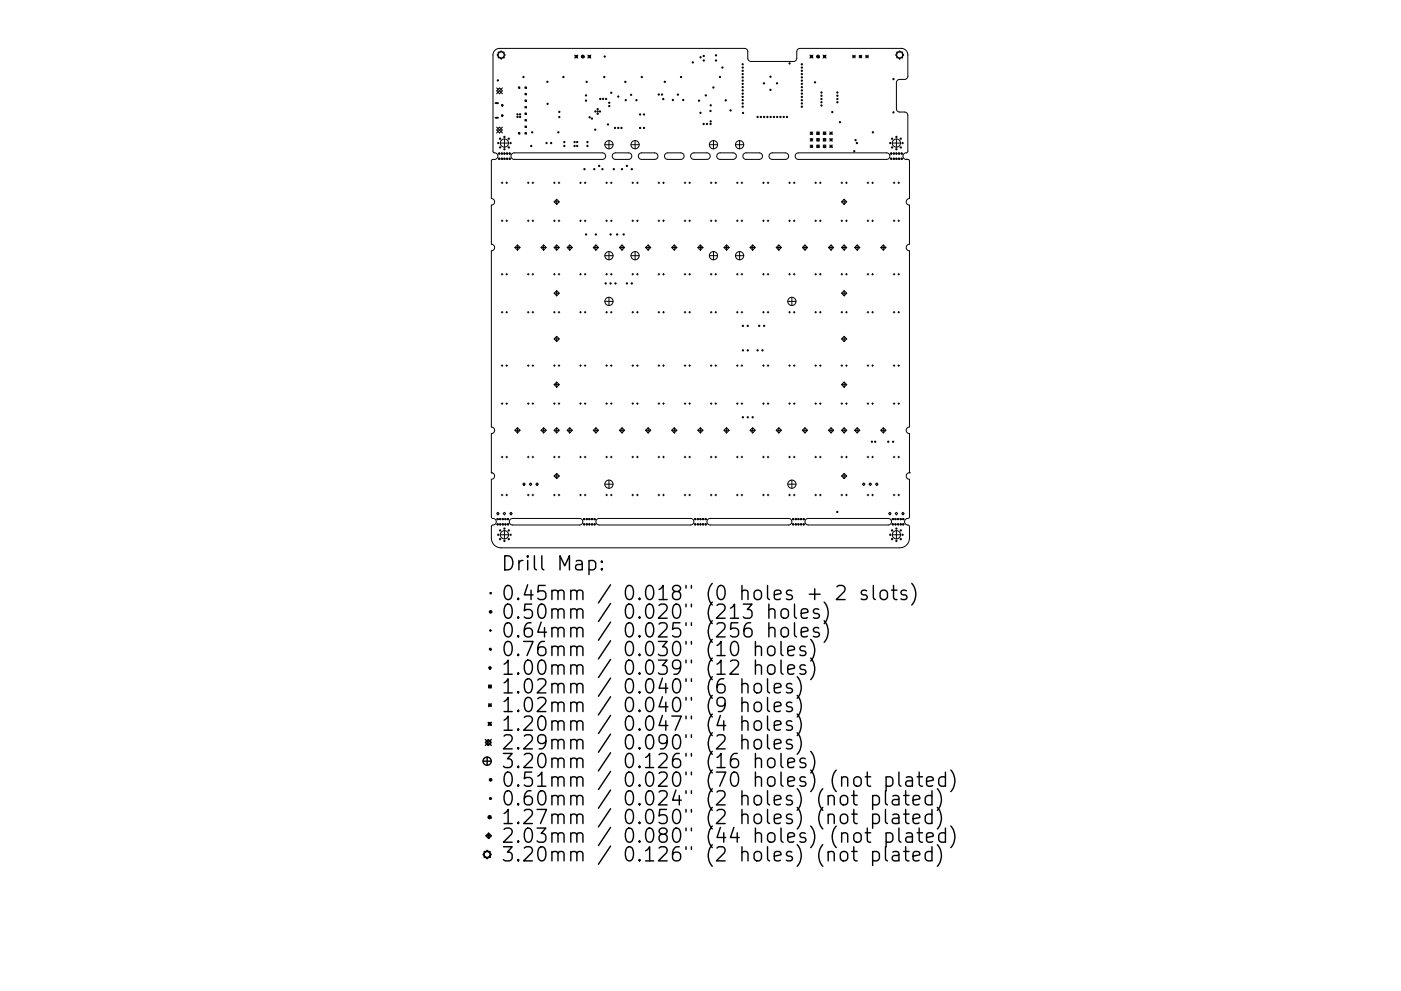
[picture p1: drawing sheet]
<svg xmlns="http://www.w3.org/2000/svg" width="297mm" height="210mm" viewBox="0 0 297 210" stroke-linecap="round" stroke-linejoin="round" font-family="sans-serif">
<defs><g id="words">
<g font-size="4.2">
<text x="106.2" y="121.1">Drill Map:</text>
<text x="106.2" y="127.4">0.45mm / 0.018&quot; (0 holes + 2 slots)</text>
<text x="106.2" y="131.3">0.50mm / 0.020&quot; (213 holes)</text>
<text x="106.2" y="135.3">0.64mm / 0.025&quot; (256 holes)</text>
<text x="106.2" y="139.2">0.76mm / 0.030&quot; (10 holes)</text>
<text x="106.2" y="143.2">1.00mm / 0.039&quot; (12 holes)</text>
<text x="106.2" y="147.2">1.02mm / 0.040&quot; (6 holes)</text>
<text x="106.2" y="151.1">1.02mm / 0.040&quot; (9 holes)</text>
<text x="106.2" y="155.1">1.20mm / 0.047&quot; (4 holes)</text>
<text x="106.2" y="159">2.29mm / 0.090&quot; (2 holes)</text>
<text x="106.2" y="163">3.20mm / 0.126&quot; (16 holes)</text>
<text x="106.2" y="167">0.51mm / 0.020&quot; (70 holes) (not plated)</text>
<text x="106.2" y="170.9">0.60mm / 0.024&quot; (2 holes) (not plated)</text>
<text x="106.2" y="174.9">1.27mm / 0.050&quot; (2 holes) (not plated)</text>
<text x="106.2" y="178.8">2.03mm / 0.080&quot; (44 holes) (not plated)</text>
<text x="106.2" y="182.8">3.20mm / 0.126&quot; (2 holes) (not plated)</text>
</g>
</g></defs>
<g fill="none" stroke="#000" stroke-width=".21">
<path d="M105.3 18.6l1.2 1.3M105.4 11.7l.9-.9 .8 .9-.8 .8zM105.6 11h1.3v1.3h-1.3zM105.9 18.6l.6 .7-.6 .6-.6-.6zM106.5 18.6l-1.2 1.3M109.9 18.4h.3v.3h-.3zM111.3 18.4h.3v.3h-.3zM111.3 19.8h.3v.3h-.3zM121.9 11.7l.6 .6M122 11.8h.4v.4h-.4zM122.5 11.7l-.6 .6M123.2 12h.7"/>
<path d="M123.3 11.8h.5v.4h-.5zM123.6 11.7v.6M124.6 11.7l.7 .6M124.7 11.8h.5v.4h-.5zM125.3 11.7l-.7 .6M171.7 11.7l.7 .6M171.8 11.8h.5v.4h-.5zM172.4 11.7l-.7 .6M173.1 12h.7M173.2 11.8h.5v.4h-.5zM173.4 11.7v.6M174.5 11.7l.6 .6"/>
<path d="M174.6 11.8h.4v.4h-.4zM175.1 11.7l-.6 .6M180.8 11.7l.5 .6M180.8 12h.5M181.1 11.7v.6M181.3 11.7l-.5 .6M182.2 12h.5M182.2 11.7l.5 .6M182.4 11.7v.6M182.7 11.7l-.5 .6M183.5 12h.6M183.5 11.7l.6 .6"/>
<path d="M183.8 11.7v.6M184.1 11.7l-.6 .6M189.9 11.7l.8-.9 .9 .9-.9 .8zM190.1 11h1.3v1.3h-1.3zM191.1 10.3a1.38 1.38 0 0 1 1.4 1.4v4.5a.69 .69 0 0 1-.7 .6h-1.1a.69 .69 0 0 0-.6 .7v5.6a.69 .69 0 0 0 .6 .7h1.1a.69 .69 0 0 1 .7 .7v7.6l-.4 .3a.69 .69 0 0 0-.7 .7 .69 .69 0 0 0 .7 .7M191.1 10.3h-21.5a.69 .69 0 0 0-.7 .7v1.3a.69 .69 0 0 1-.7 .7h-9a.69 .69 0 0 1-.7-.7v-1.3a.69 .69 0 0 0-.6-.7h-52a1.38 1.38 0 0 0-1.4 1.4v20.4l.4 .3a.69 .69 0 0 1 .7 .7 .69 .69 0 0 1-.7 .7h-.5l-.2 .3v8a.69 .69 0 0 1 .7 .7 .69 .69 0 0 1-.7 .7v8.3a.69 .69 0 0 1 .7 .7 .69 .69 0 0 1-.7 .7v37.4a.69 .69 0 0 1 .7 .7 .69 .69 0 0 1-.7 .7v8.3M191.1 10.3h.1M105 25h.6zM105 21.9h.6zM105.2 21.8l.2 .2M105.2 24.9l.2 .2M105.3 27.6l.6-.6 .6 .6-.6 .6z"/>
<path d="M105.3 27l1.2 1.2M105.4 21.8l-.2 .2M105.4 24.9l-.2 .2M105.7 32.5h.2v.2h-.2zM105.7 33.6h.2v.2h-.2zM106.1 30.4h1.7M106.3 38.8h.3M106.3 32.5h.2v.2h-.2zM106.3 33.6h.2v.2h-.2zM106.3 22.3l.2-.1 .1 .1-.1 .2zM106.5 38.6v.4M106.5 24.4l.1 .1-.1 .2-.2-.2z"/>
<path d="M106.5 27l-1.2 1.2M106.8 32.5h.2v.2h-.2zM106.8 33.6h.2v.2h-.2zM106.9 29.5v1.7M107.3 38.8h.3M107.4 32.5h.2v.2h-.2zM107.4 33.6h.2v.2h-.2zM107.4 38.6v.4M108 32.5h.2v.2h-.2zM108 33.6h.2v.2h-.2zM108.5 32.6l.5-.2h18.7a.69 .69 0 0 1 .7 .7 .69 .69 0 0 1-.7 .7h-18.7a.69 .69 0 0 1-.6-.4 .69 .69 0 0 1 .1-.8zM109.9 28.1h.3v.3h-.3z"/>
<path d="M111.3 21.2h.3v.3h-.3zM111.3 22.6h.3v.3h-.3zM111.3 24h.3v.3h-.3zM111.3 25.4h.3v.3h-.3zM111.3 26.7h.3v.3h-.3zM111.3 28.1h.3v.3h-.3zM111.8 38.8h.4M112 38.6v.4M112.8 38.8h.4M113 38.6v.4M117.4 38.8h.3M117.5 38.6v.4"/>
<path d="M118.3 38.8h.4M118.5 38.6v.4M122.9 38.8h.4M123.1 38.6v.4M123.9 38.8h.3M124.1 38.6v.4M128.2 30.7h1.8M128.4 38.8h.4M128.6 38.6v.4M129.1 29.8v1.8M129.4 38.8h.4M129.6 38.6v.4"/>
<path d="M130 32.6l.4-.2h2.9a.69 .69 0 0 1 .7 .7 .69 .69 0 0 1-.7 .7h-2.8a.69 .69 0 0 1-.6-.4 .69 .69 0 0 1 .1-.8zM133.8 30.7h1.7M134 38.8h.3M134.2 38.6v.4M134.6 29.8v1.8M135 38.8h.3M135.1 38.6v.4M135.5 32.6l.5-.2h2.8a.69 .69 0 0 1 .7 .7 .69 .69 0 0 1-.7 .7h-2.8a.69 .69 0 0 1-.6-.4 .69 .69 0 0 1 .1-.8zM139.5 38.8h.4M139.7 38.6v.4M140.5 38.8h.4M140.7 38.6v.4"/>
<path d="M141.1 32.6l.4-.2h2.8a.69 .69 0 0 1 .7 .7 .69 .69 0 0 1-.7 .7h-2.7a.69 .69 0 0 1-.7-.4 .69 .69 0 0 1 .2-.8zM145.1 38.8h.3M145.2 38.6v.4M146 38.8h.4M146.2 38.6v.4M146.6 32.6l.5-.2h2.8a.69 .69 0 0 1 .7 .7 .69 .69 0 0 1-.7 .7h-2.8a.69 .69 0 0 1-.6-.4 .69 .69 0 0 1 .1-.8zM150.4 30.7h1.7M150.6 38.8h.4M150.8 38.6v.4M151.3 29.8v1.8M151.6 38.8h.3M151.8 38.6v.4"/>
<path d="M152.2 32.6l.4-.2h2.8a.69 .69 0 0 1 .7 .7 .69 .69 0 0 1-.7 .7h-2.7a.69 .69 0 0 1-.7-.4 .69 .69 0 0 1 .2-.8zM155.9 30.7h1.8M156.1 38.8h.4M156.3 38.6v.4M156.8 29.8v1.8M157.1 38.8h.4M157.3 38.6v.4M157.7 32.6l.4-.2h2.9a.69 .69 0 0 1 .7 .7 .69 .69 0 0 1-.7 .7h-2.8a.69 .69 0 0 1-.6-.4 .69 .69 0 0 1 .1-.8zM161.7 38.8h.3M161.9 38.6v.4M162.7 38.8h.3M162.8 38.6v.4"/>
<path d="M163.2 32.6l.5-.2h2.8a.69 .69 0 0 1 .7 .7 .69 .69 0 0 1-.7 .7h-2.8a.69 .69 0 0 1-.6-.4 .69 .69 0 0 1 .1-.8zM167.2 38.8h.4M167.4 38.6v.4M168.2 38.8h.4M168.4 38.6v.4M168.8 32.6l.5-.2h18.7a.69 .69 0 0 1 .7 .7 .69 .69 0 0 1-.7 .7h-18.7a.69 .69 0 0 1-.7-.4 .69 .69 0 0 1 .2-.8zM171.8 28l.5 .6M171.8 29.4l.5 .5M171.8 28.3h.5M171.8 30.8l.5 .5M171.8 31h.5M171.8 29.7h.5"/>
<path d="M172 28v.6M172 29.4v.5M172 30.8v.5M172.3 29.4l-.5 .5M172.3 30.8l-.5 .5M172.3 28l-.5 .6M172.8 38.8h.3M172.9 38.6v.4M173.2 28l.5 .6M173.2 29.4l.5 .5M173.2 30.8l.5 .5M173.7 28l-.5 .6"/>
<path d="M173.7 29.4l-.5 .5M173.7 30.8l-.5 .5M173.8 38.8h.3M173.9 38.6v.4M174.5 29.4l.6 .5M174.5 30.8l.6 .5M174.5 28l.6 .6M175.1 28l-.6 .6M175.1 29.4l-.6 .5M175.1 30.8l-.6 .5M175.9 30.8l.6 .5M175.9 29.4l.6 .5"/>
<path d="M175.9 28.3h.6M175.9 31h.6M175.9 28l.6 .6M175.9 29.7h.6M176.2 28v.6M176.2 29.4v.5M176.2 30.8v.5M176.5 28l-.6 .6M176.5 29.4l-.6 .5M176.5 30.8l-.6 .5M178.3 38.8h.4M178.5 38.6v.4"/>
<path d="M179.3 38.8h.3M179.5 38.6v.4M183.9 38.8h.3M184 38.6v.4M184.8 38.8h.4M185 38.6v.4M188.8 32.5h.2v.2h-.2zM188.8 33.6h.2v.2h-.2zM189.2 30.4h1.7M189.4 38.8h.3M189.4 32.5h.2v.2h-.2zM189.4 33.6h.2v.2h-.2z"/>
<path d="M189.6 38.6v.4M190 32.5h.2v.2h-.2zM190 33.6h.2v.2h-.2zM190.1 29.5v1.7M190.4 38.8h.3M190.5 32.5h.2v.2h-.2zM190.5 33.6h.2v.2h-.2zM190.5 38.6v.4M191.1 32.5h.2v.2h-.2zM191.1 33.6h.2v.2h-.2zM192.1 33.8h.5l.2 .3v8a.69 .69 0 0 0-.7 .7 .69 .69 0 0 0 .7 .7v8.3a.69 .69 0 0 0-.7 .7 .69 .69 0 0 0 .7 .7v37.4a.69 .69 0 0 0-.7 .7 .69 .69 0 0 0 .7 .7v8.3M192.1 33.8h.1"/>
<path d="M106.3 58.2h.3M106.3 46.8h.3M106.5 46.7v.3M106.5 58v.4M107.3 58.2h.3M107.3 46.8h.3M107.4 46.7v.3M107.4 58v.4M109.2 52.5l.5-.5 .6 .5-.6 .6zM109.2 52.5h1.1M109.7 52v1.1M111.8 58.2h.4"/>
<path d="M111.8 46.8h.4M112 46.7v.3M112 58v.4M112.8 58.2h.4M112.8 46.8h.4M113 46.7v.3M113 58v.4M114.7 52.5l.6-.5 .5 .5-.5 .6zM114.7 52.5h1.1M115.3 52v1.1M117.4 58.2h.3M117.4 46.8h.3"/>
<path d="M117.5 42.8l.5-.5 .6 .5-.6 .6zM117.5 52.5l.5-.5 .6 .5-.6 .6zM117.5 52.5h1.1M117.5 42.8h1.1M117.5 46.7v.3M117.5 58v.4M118 42.3v1.1M118 52v1.1M118.3 58.2h.4M118.3 46.8h.4M118.5 46.7v.3M118.5 58v.4"/>
<path d="M120.2 52.5l.6-.5 .6 .5-.6 .6zM120.2 52.5h1.2M120.8 52v1.1M122.9 58.2h.4M122.9 46.8h.4M123.1 46.7v.3M123.1 58v.4M123.9 58.2h.3M123.9 46.8h.3M124.1 46.7v.3M124.1 58v.4M125.8 52.5l.5-.5 .6 .5-.6 .6z"/>
<path d="M125.8 52.5h1.1M126.3 52v1.1M128.2 54.2h1.8M128.4 58.2h.4M128.4 46.8h.4M128.6 46.7v.3M128.6 58v.4M129.1 53.4v1.7M129.4 58.2h.4M129.4 46.8h.4M129.6 46.7v.3M129.6 58v.4"/>
<path d="M131.3 52.5l.6-.5 .5 .5-.5 .6zM131.3 52.5h1.1M131.9 52v1.1M133.8 54.2h1.7M134 58.2h.3M134 46.8h.3M134.2 46.7v.3M134.2 58v.4M134.6 53.4v1.7M135 58.2h.3M135 46.8h.3M135.1 46.7v.3"/>
<path d="M135.1 58v.4M136.9 52.5l.5-.5 .6 .5-.6 .6zM136.9 52.5h1.1M137.4 52v1.1M139.5 58.2h.4M139.5 46.8h.4M139.7 46.7v.3M139.7 58v.4M140.5 58.2h.4M140.5 46.8h.4M140.7 46.7v.3M140.7 58v.4"/>
<path d="M142.4 52.5l.6-.5 .5 .5-.5 .6zM142.4 52.5h1.1M143 52v1.1M145.1 58.2h.3M145.1 46.8h.3M145.2 46.7v.3M145.2 58v.4M146 58.2h.4M146 46.8h.4M146.2 46.7v.3M146.2 58v.4M147.9 52.5l.6-.5 .6 .5-.6 .6z"/>
<path d="M147.9 52.5h1.2M148.5 52v1.1M150.4 54.2h1.7M150.6 58.2h.4M150.6 46.8h.4M150.8 46.7v.3M150.8 58v.4M151.3 53.4v1.7M151.6 58.2h.3M151.6 46.8h.3M151.8 46.7v.3M151.8 58v.4"/>
<path d="M153.5 52.5l.5-.5 .6 .5-.6 .6zM153.5 52.5h1.1M154 52v1.1M155.9 54.2h1.8M156.1 58.2h.4M156.1 46.8h.4M156.3 46.7v.3M156.3 58v.4M156.8 53.4v1.7M157.1 58.2h.4M157.1 46.8h.4M157.3 46.7v.3"/>
<path d="M157.3 58v.4M159 52.5l.6-.5 .5 .5-.5 .6zM159 52.5h1.1M159.6 52v1.1M161.7 58.2h.3M161.7 46.8h.3M161.9 46.7v.3M161.9 58v.4M162.7 58.2h.3M162.7 46.8h.3M162.8 46.7v.3M162.8 58v.4"/>
<path d="M164.6 52.5l.5-.5 .6 .5-.6 .6zM164.6 52.5h1.1M165.1 52v1.1M167.2 58.2h.4M167.2 46.8h.4M167.4 46.7v.3M167.4 58v.4M168.2 58.2h.4M168.2 46.8h.4M168.4 46.7v.3M168.4 58v.4M170.1 52.5l.6-.5 .5 .5-.5 .6z"/>
<path d="M170.1 52.5h1.1M170.7 52v1.1M172.8 58.2h.3M172.8 46.8h.3M172.9 46.7v.3M172.9 58v.4M173.8 58.2h.3M173.8 46.8h.3M173.9 46.7v.3M173.9 58v.4M175.6 52.5l.6-.5 .6 .5-.6 .6zM175.6 52.5h1.2"/>
<path d="M176.2 52v1.1M178.3 58.2h.4M178.3 46.8h.4M178.4 42.8l.6-.5 .5 .5-.5 .6zM178.4 52.5l.6-.5 .5 .5-.5 .6zM178.4 52.5h1.1M178.4 42.8h1.1M178.5 46.7v.3M178.5 58v.4M179 42.3v1.1M179 52v1.1M179.3 58.2h.3"/>
<path d="M179.3 46.8h.3M179.5 46.7v.3M179.5 58v.4M181.2 52.5l.5-.5 .6 .5-.6 .6zM181.2 52.5h1.1M181.7 52v1.1M183.9 58.2h.3M183.9 46.8h.3M184 46.7v.3M184 58v.4M184.8 58.2h.4M184.8 46.8h.4"/>
<path d="M185 46.7v.3M185 58v.4M186.7 52.5l.6-.5 .5 .5-.5 .6zM186.7 52.5h1.1M187.3 52v1.1M189.4 58.2h.3M189.4 46.8h.3M189.6 46.7v.3M189.6 58v.4M190.4 58.2h.3M190.4 46.8h.3M190.5 46.7v.3"/>
<path d="M190.5 58v.4M106.3 77.6h.3M106.3 66.2h.3M106.5 66.1v.3M106.5 77.4v.3M107.3 77.6h.3M107.3 66.2h.3M107.4 66.1v.3M107.4 77.4v.3M111.8 77.6h.4M111.8 66.2h.4M112 66.1v.3"/>
<path d="M112 77.4v.3M112.8 77.6h.4M112.8 66.2h.4M113 66.1v.3M113 77.4v.3M117.4 77.6h.3M117.4 66.2h.3M117.5 62.2l.5-.5 .6 .5-.6 .6zM117.5 71.9l.5-.5 .6 .5-.6 .6zM117.5 71.9h1.1M117.5 62.2h1.1M117.5 66.1v.3"/>
<path d="M117.5 77.4v.3M118 61.7v1.1M118 71.4v1.1M118.3 77.6h.4M118.3 66.2h.4M118.5 66.1v.3M118.5 77.4v.3M122.9 77.6h.4M122.9 66.2h.4M123.1 66.1v.3M123.1 77.4v.3M123.9 77.6h.3"/>
<path d="M123.9 66.2h.3M124.1 66.1v.3M124.1 77.4v.3M128.2 63.9h1.8M128.4 77.6h.4M128.4 66.2h.4M128.6 66.1v.3M128.6 77.4v.3M129.1 63.1v1.7M129.4 77.6h.4M129.4 66.2h.4M129.6 66.1v.3"/>
<path d="M129.6 77.4v.3M134 77.6h.3M134 66.2h.3M134.2 66.1v.3M134.2 77.4v.3M135 77.6h.3M135 66.2h.3M135.1 66.1v.3M135.1 77.4v.3M139.5 77.6h.4M139.5 66.2h.4M139.7 66.1v.3"/>
<path d="M139.7 77.4v.3M140.5 77.6h.4M140.5 66.2h.4M140.7 66.1v.3M140.7 77.4v.3M145.1 77.6h.3M145.1 66.2h.3M145.2 66.1v.3M145.2 77.4v.3M146 77.6h.4M146 66.2h.4M146.2 66.1v.3"/>
<path d="M146.2 77.4v.3M150.6 77.6h.4M150.6 66.2h.4M150.8 66.1v.3M150.8 77.4v.3M151.6 77.6h.3M151.6 66.2h.3M151.8 66.1v.3M151.8 77.4v.3M156.1 77.6h.4M156.1 66.2h.4M156.3 66.1v.3"/>
<path d="M156.3 77.4v.3M157.1 77.6h.4M157.1 66.2h.4M157.3 66.1v.3M157.3 77.4v.3M161.7 77.6h.3M161.7 66.2h.3M161.9 66.1v.3M161.9 77.4v.3M162.7 77.6h.3M162.7 66.2h.3M162.8 66.1v.3"/>
<path d="M162.8 77.4v.3M167 63.9h1.8M167.2 77.6h.4M167.2 66.2h.4M167.4 66.1v.3M167.4 77.4v.3M167.9 63.1v1.7M168.2 77.6h.4M168.2 66.2h.4M168.4 66.1v.3M168.4 77.4v.3M172.8 77.6h.3"/>
<path d="M172.8 66.2h.3M172.9 66.1v.3M172.9 77.4v.3M173.8 77.6h.3M173.8 66.2h.3M173.9 66.1v.3M173.9 77.4v.3M178.3 77.6h.4M178.3 66.2h.4M178.4 71.9l.6-.5 .5 .5-.5 .6zM178.4 62.2l.6-.5 .5 .5-.5 .6zM178.4 71.9h1.1"/>
<path d="M178.4 62.2h1.1M178.5 66.1v.3M178.5 77.4v.3M179 61.7v1.1M179 71.4v1.1M179.3 77.6h.3M179.3 66.2h.3M179.5 66.1v.3M179.5 77.4v.3M183.9 77.6h.3M183.9 66.2h.3M184 66.1v.3"/>
<path d="M184 77.4v.3M184.8 77.6h.4M184.8 66.2h.4M185 66.1v.3M185 77.4v.3M189.4 77.6h.3M189.4 66.2h.3M189.6 66.1v.3M189.6 77.4v.3M190.4 77.6h.3M190.4 66.2h.3M190.5 66.1v.3"/>
<path d="M190.5 77.4v.3M106.3 97h.3M106.3 85.6h.3M106.5 85.5v.3M106.5 96.8v.3M107.3 97h.3M107.3 85.6h.3M107.4 85.5v.3M107.4 96.8v.3M109.2 91.3l.5-.6 .6 .6-.6 .6zM109.2 91.3h1.1M109.7 90.7v1.2"/>
<path d="M111.8 97h.4M111.8 85.6h.4M112 85.5v.3M112 96.8v.3M112.8 97h.4M112.8 85.6h.4M113 85.5v.3M113 96.8v.3M114.7 91.3l.6-.6 .5 .6-.5 .6zM114.7 91.3h1.1M115.3 90.7v1.2M117.4 97h.3"/>
<path d="M117.4 85.6h.3M117.5 91.3l.5-.6 .6 .6-.6 .6zM117.5 81.6l.5-.6 .6 .6-.6 .6zM117.5 91.3h1.1M117.5 81.6h1.1M117.5 85.5v.3M117.5 96.8v.3M118 81v1.2M118 90.7v1.2M118.3 97h.4M118.3 85.6h.4M118.5 85.5v.3"/>
<path d="M118.5 96.8v.3M120.2 91.3l.6-.6 .6 .6-.6 .6zM120.2 91.3h1.2M120.8 90.7v1.2M122.9 97h.4M122.9 85.6h.4M123.1 85.5v.3M123.1 96.8v.3M123.9 97h.3M123.9 85.6h.3M124.1 85.5v.3M124.1 96.8v.3"/>
<path d="M125.8 91.3l.5-.6 .6 .6-.6 .6zM125.8 91.3h1.1M126.3 90.7v1.2M128.4 97h.4M128.4 85.6h.4M128.6 85.5v.3M128.6 96.8v.3M129.4 97h.4M129.4 85.6h.4M129.6 85.5v.3M129.6 96.8v.3M131.3 91.3l.6-.6 .5 .6-.5 .6z"/>
<path d="M131.3 91.3h1.1M131.9 90.7v1.2M134 97h.3M134 85.6h.3M134.2 85.5v.3M134.2 96.8v.3M135 97h.3M135 85.6h.3M135.1 85.5v.3M135.1 96.8v.3M136.9 91.3l.5-.6 .6 .6-.6 .6zM136.9 91.3h1.1"/>
<path d="M137.4 90.7v1.2M139.5 97h.4M139.5 85.6h.4M139.7 85.5v.3M139.7 96.8v.3M140.5 97h.4M140.5 85.6h.4M140.7 85.5v.3M140.7 96.8v.3M142.4 91.3l.6-.6 .5 .6-.5 .6zM142.4 91.3h1.1M143 90.7v1.2"/>
<path d="M145.1 97h.3M145.1 85.6h.3M145.2 85.5v.3M145.2 96.8v.3M146 97h.4M146 85.6h.4M146.2 85.5v.3M146.2 96.8v.3M147.9 91.3l.6-.6 .6 .6-.6 .6zM147.9 91.3h1.2M148.5 90.7v1.2M150.6 97h.4"/>
<path d="M150.6 85.6h.4M150.8 85.5v.3M150.8 96.8v.3M151.6 97h.3M151.6 85.6h.3M151.8 85.5v.3M151.8 96.8v.3M153.5 91.3l.5-.6 .6 .6-.6 .6zM153.5 91.3h1.1M154 90.7v1.2M156.1 97h.4M156.1 85.6h.4"/>
<path d="M156.3 85.5v.3M156.3 96.8v.3M157.1 97h.4M157.1 85.6h.4M157.3 85.5v.3M157.3 96.8v.3M159 91.3l.6-.6 .5 .6-.5 .6zM159 91.3h1.1M159.6 90.7v1.2M161.7 97h.3M161.7 85.6h.3M161.9 85.5v.3"/>
<path d="M161.9 96.8v.3M162.7 97h.3M162.7 85.6h.3M162.8 85.5v.3M162.8 96.8v.3M164.6 91.3l.5-.6 .6 .6-.6 .6zM164.6 91.3h1.1M165.1 90.7v1.2M167.2 97h.4M167.2 85.6h.4M167.4 85.5v.3M167.4 96.8v.3"/>
<path d="M168.2 97h.4M168.2 85.6h.4M168.4 85.5v.3M168.4 96.8v.3M170.1 91.3l.6-.6 .5 .6-.5 .6zM170.1 91.3h1.1M170.7 90.7v1.2M172.8 97h.3M172.8 85.6h.3M172.9 85.5v.3M172.9 96.8v.3M173.8 97h.3"/>
<path d="M173.8 85.6h.3M173.9 85.5v.3M173.9 96.8v.3M175.6 91.3l.6-.6 .6 .6-.6 .6zM175.6 91.3h1.2M176.2 90.7v1.2M178.3 97h.4M178.3 85.6h.4M178.4 91.3l.6-.6 .5 .6-.5 .6zM178.4 81.6l.6-.6 .5 .6-.5 .6zM178.4 91.3h1.1M178.4 81.6h1.1"/>
<path d="M178.5 85.5v.3M178.5 96.8v.3M179 81v1.2M179 90.7v1.2M179.3 97h.3M179.3 85.6h.3M179.5 85.5v.3M179.5 96.8v.3M181.2 91.3l.5-.6 .6 .6-.6 .6zM181.2 91.3h1.1M181.7 90.7v1.2M183.9 97h.3"/>
<path d="M183.9 85.6h.3M184 85.5v.3M184 96.8v.3M184.8 97h.4M184.8 85.6h.4M185 85.5v.3M185 96.8v.3M186.7 91.3l.6-.6 .5 .6-.5 .6zM186.7 91.3h1.1M187.3 90.7v1.2M189.4 97h.3M189.4 85.6h.3"/>
<path d="M189.6 85.5v.3M189.6 96.8v.3M190.4 97h.3M190.4 85.6h.3M190.5 85.5v.3M190.5 96.8v.3M104.2 100.3a.69 .69 0 0 1 .7 .7 .69 .69 0 0 1-.7 .7v8l.3 .3a.74 .74 0 0 1 .7 .8 .74 .74 0 0 1-.9 .7l-.1 .2v2.5a2.08 2.08 0 0 0 2.1 2h84.4a2.08 2.08 0 0 0 2.1-2v-2.5l-.3-.3a.74 .74 0 0 1-.7-.9 .74 .74 0 0 1 .9-.6l.1-.2v-8a.69 .69 0 0 1-.7-.7 .69 .69 0 0 1 .7-.7M104.2 100.3h.1M105.3 109l.3-.3 .2 .3-.2 .2zM105.4 110h.2v.2h-.2zM105.4 111.1h.2v.2h-.2zM105.9 110h.2v.2h-.2z"/>
<path d="M105.9 111.1h.2v.2h-.2zM106.1 113.5h1.7M106.3 105h.3M106.5 104.9v.3M106.5 110h.2v.2h-.2zM106.5 111.1h.2v.2h-.2zM106.7 109l.2-.3 .3 .3-.3 .2zM106.9 112.6v1.7M107.1 110h.2v.2h-.2zM107.1 111.1h.2v.2h-.2zM107.3 105h.3M107.4 104.9v.3"/>
<path d="M107.6 110h.2v.2h-.2zM107.6 111.1h.2v.2h-.2zM108.1 109l.2-.3 .3 .3-.3 .2zM108.2 110.2l.5-.2h14.2a.69 .69 0 0 1 .7 .7 .69 .69 0 0 1-.7 .7h-14.2a.69 .69 0 0 1-.7-.4 .69 .69 0 0 1 .2-.8zM111.1 102.5l.3 .2-.3 .3-.3-.3zM111.8 105h.4M112 104.9v.3M112.2 102.7l.3-.2 .3 .2-.3 .3zM112.8 105h.4M113 104.9v.3M113.6 102.7l.3-.2 .2 .2-.2 .3zM117.4 105h.3"/>
<path d="M117.5 101l.5-.6 .6 .6-.6 .5zM117.5 101h1.1M117.5 104.9v.3M118 100.4v1.1M118.3 105h.4M118.5 104.9v.3M122.9 105h.4M123.1 104.9v.3M123.7 110h.2v.2h-.2zM123.7 111.1h.2v.2h-.2zM123.9 105h.3M124.1 104.9v.3"/>
<path d="M124.3 110h.2v.2h-.2zM124.3 111.1h.2v.2h-.2zM124.9 110h.2v.2h-.2zM124.9 111.1h.2v.2h-.2zM125.4 110h.2v.2h-.2zM125.4 111.1h.2v.2h-.2zM126 110h.2v.2h-.2zM126 111.1h.2v.2h-.2zM126.5 110.2l.5-.2h19.4a.69 .69 0 0 1 .7 .7 .69 .69 0 0 1-.7 .7h-19.4a.69 .69 0 0 1-.6-.4 .69 .69 0 0 1 .1-.8zM128.2 102.7h1.8M128.4 105h.4M128.6 104.9v.3"/>
<path d="M129.1 101.9v1.7M129.4 105h.4M129.6 104.9v.3M134 105h.3M134.2 104.9v.3M135 105h.3M135.1 104.9v.3M139.5 105h.4M139.7 104.9v.3M140.5 105h.4M140.7 104.9v.3M145.1 105h.3"/>
<path d="M145.2 104.9v.3M146 105h.4M146.2 104.9v.3M147.3 110h.2v.2h-.2zM147.3 111.1h.2v.2h-.2zM147.8 110h.2v.2h-.2zM147.8 111.1h.2v.2h-.2zM148.4 110h.2v.2h-.2zM148.4 111.1h.2v.2h-.2zM149 110h.2v.2h-.2zM149 111.1h.2v.2h-.2zM149.5 110h.2v.2h-.2z"/>
<path d="M149.5 111.1h.2v.2h-.2zM150.1 110.2l.5-.2h16.6a.69 .69 0 0 1 .7 .7 .69 .69 0 0 1-.7 .7h-16.6a.69 .69 0 0 1-.7-.4 .69 .69 0 0 1 .2-.8zM150.6 105h.4M150.8 104.9v.3M151.6 105h.3M151.8 104.9v.3M156.1 105h.4M156.3 104.9v.3M157.1 105h.4M157.3 104.9v.3M161.7 105h.3M161.9 104.9v.3"/>
<path d="M162.7 105h.3M162.8 104.9v.3M167 102.7h1.8M167.2 105h.4M167.4 104.9v.3M167.9 101.9v1.7M168.1 110h.2v.2h-.2zM168.1 111.1h.2v.2h-.2zM168.2 105h.4M168.4 104.9v.3M168.6 110h.2v.2h-.2zM168.6 111.1h.2v.2h-.2z"/>
<path d="M169.2 110h.2v.2h-.2zM169.2 111.1h.2v.2h-.2zM169.7 110h.2v.2h-.2zM169.7 111.1h.2v.2h-.2zM170.3 110h.2v.2h-.2zM170.3 111.1h.2v.2h-.2zM170.9 110.2l.5-.2h16.9a.69 .69 0 0 1 .7 .7 .69 .69 0 0 1-.7 .7h-16.9a.69 .69 0 0 1-.7-.4 .69 .69 0 0 1 .2-.8zM172.8 105h.3M172.9 104.9v.3M173.8 105h.3M173.9 104.9v.3M178.3 105h.4"/>
<path d="M178.4 101l.6-.6 .5 .6-.5 .5zM178.4 101h1.1M178.5 104.9v.3M179 100.4v1.1M179.3 105h.3M179.5 104.9v.3M183.1 102.5l.3 .2-.3 .3-.2-.3zM183.9 105h.3M184 104.9v.3M184.5 102.5l.3 .2-.3 .3-.3-.3zM184.8 105h.4M185 104.9v.3"/>
<path d="M185.6 102.7l.3-.2 .3 .2-.3 .3zM188.7 108.7l.2 .3-.2 .2-.3-.2zM189.2 113.5h1.7M189.2 110h.2v.2h-.2zM189.2 111.1h.2v.2h-.2zM189.4 105h.3M189.6 104.9v.3M189.7 110h.2v.2h-.2zM189.7 111.1h.2v.2h-.2zM189.8 109l.3-.3 .2 .3-.2 .2zM190.1 112.6v1.7M190.3 110h.2v.2h-.2z"/>
<path d="M190.3 111.1h.2v.2h-.2zM190.4 105h.3M190.5 104.9v.3M190.9 110h.2v.2h-.2zM190.9 111.1h.2v.2h-.2zM191.2 109l.2-.3 .3 .3-.3 .2zM191.4 110h.2v.2h-.2zM191.4 111.1h.2v.2h-.2zM192.8 100.3h.1"/>
<circle cx="105.6" cy="17.1" r=".14"/>
<circle cx="111" cy="16.3" r=".14"/>
<circle cx="116" cy="17.4" r=".14"/>
<circle cx="119.5" cy="16.3" r=".14"/>
<circle cx="124.4" cy="17.4" r=".14"/>
<circle cx="128.1" cy="16.3" r=".14"/>
<circle cx="128.2" cy="12" r=".14"/>
<circle cx="129.6" cy="19.7" r=".14"/>
<circle cx="132.6" cy="17.4" r=".14"/>
<circle cx="136.1" cy="16.3" r=".14"/>
<circle cx="141" cy="17.4" r=".14"/>
<circle cx="144.4" cy="16.3" r=".14"/>
<circle cx="146.9" cy="13.2" r=".14"/>
<circle cx="148.5" cy="12.2" r=".14"/>
<circle cx="149.2" cy="11.9" r=".14"/>
<circle cx="149.2" cy="12.8" r=".14"/>
<circle cx="151.3" cy="18.6" r=".14"/>
<circle cx="151.8" cy="11.7" r=".14"/>
<circle cx="151.8" cy="12.8" r=".14"/>
<circle cx="152.6" cy="16.3" r=".14"/>
<circle cx="153.2" cy="14.3" r=".14"/>
<circle cx="157.5" cy="17.1" r=".14"/>
<circle cx="157.5" cy="19.2" r=".14"/>
<circle cx="157.5" cy="15" r=".14"/>
<circle cx="157.5" cy="16.4" r=".14"/>
<circle cx="157.5" cy="14.3" r=".14"/>
<circle cx="157.5" cy="18.5" r=".14"/>
<circle cx="157.5" cy="15.7" r=".14"/>
<circle cx="157.5" cy="19.9" r=".14"/>
<circle cx="157.5" cy="13.6" r=".14"/>
<circle cx="157.5" cy="17.8" r=".14"/>
<circle cx="162" cy="17.7" r=".14"/>
<circle cx="163.4" cy="19.1" r=".14"/>
<circle cx="163.4" cy="16.3" r=".14"/>
<circle cx="164.7" cy="17.7" r=".14"/>
<circle cx="167.4" cy="13.5" r=".14"/>
<circle cx="170" cy="17.1" r=".14"/>
<circle cx="170" cy="19.2" r=".14"/>
<circle cx="170" cy="15" r=".14"/>
<circle cx="170" cy="14.3" r=".14"/>
<circle cx="170" cy="16.4" r=".14"/>
<circle cx="170" cy="18.5" r=".14"/>
<circle cx="170" cy="19.9" r=".14"/>
<circle cx="170" cy="15.7" r=".14"/>
<circle cx="170" cy="13.6" r=".14"/>
<circle cx="170" cy="17.8" r=".14"/>
<circle cx="172.8" cy="17.5" r=".14"/>
<circle cx="174.2" cy="19.6" r=".14"/>
<circle cx="177.5" cy="19.6" r=".14"/>
<circle cx="189.4" cy="16.8" r=".14"/>
<circle cx="105.6" cy="30.4" r=".14"/>
<circle cx="105.8" cy="33.7" r=".14"/>
<circle cx="105.8" cy="32.6" r=".14"/>
<circle cx="106" cy="31.3" r=".14"/>
<circle cx="106" cy="29.4" r=".14"/>
<circle cx="106.4" cy="33.7" r=".14"/>
<circle cx="106.4" cy="32.6" r=".14"/>
<circle cx="106.5" cy="24.5" r=".16"/>
<circle cx="106.5" cy="22.3" r=".16"/>
<circle cx="106.9" cy="30.4" r=".87"/>
<circle cx="106.9" cy="33.7" r=".14"/>
<circle cx="106.9" cy="32.6" r=".14"/>
<circle cx="106.9" cy="31.7" r=".14"/>
<circle cx="106.9" cy="29" r=".14"/>
<circle cx="107.5" cy="33.7" r=".14"/>
<circle cx="107.5" cy="32.6" r=".14"/>
<circle cx="107.9" cy="31.3" r=".14"/>
<circle cx="107.9" cy="29.4" r=".14"/>
<circle cx="108.1" cy="33.7" r=".14"/>
<circle cx="108.1" cy="32.6" r=".14"/>
<circle cx="108.3" cy="30.4" r=".14"/>
<circle cx="109.7" cy="24.8" r=".14"/>
<circle cx="109.7" cy="24.3" r=".14"/>
<circle cx="110.3" cy="24.8" r=".14"/>
<circle cx="110.3" cy="24.3" r=".14"/>
<circle cx="112.6" cy="31" r=".14"/>
<circle cx="112.8" cy="28.1" r=".14"/>
<circle cx="115.9" cy="30.4" r=".14"/>
<circle cx="116.1" cy="22" r=".14"/>
<circle cx="116.9" cy="30.4" r=".14"/>
<circle cx="118.4" cy="28.1" r=".14"/>
<circle cx="118.6" cy="23.7" r=".14"/>
<circle cx="118.6" cy="24.8" r=".14"/>
<circle cx="119.6" cy="30.1" r=".14"/>
<circle cx="119.6" cy="31" r=".14"/>
<circle cx="121.8" cy="30.1" r=".14"/>
<circle cx="121.8" cy="31" r=".14"/>
<circle cx="122.4" cy="30.1" r=".14"/>
<circle cx="122.4" cy="31" r=".14"/>
<circle cx="123.9" cy="35.9" r=".14"/>
<circle cx="124.2" cy="20.2" r=".14"/>
<circle cx="124.2" cy="21.4" r=".14"/>
<circle cx="124.5" cy="30.1" r=".14"/>
<circle cx="124.5" cy="31" r=".14"/>
<circle cx="125" cy="24.9" r=".14"/>
<circle cx="125.5" cy="25.2" r=".14"/>
<circle cx="126" cy="35.9" r=".14"/>
<circle cx="126.2" cy="27.5" r=".14"/>
<circle cx="126.2" cy="23.7" r=".14"/>
<circle cx="126.7" cy="23.7" r=".14"/>
<circle cx="126.7" cy="24.1" r=".14"/>
<circle cx="126.7" cy="23.2" r=".14"/>
<circle cx="127" cy="35.2" r=".14"/>
<circle cx="127.2" cy="23.7" r=".14"/>
<circle cx="127.3" cy="21" r=".14"/>
<circle cx="127.7" cy="35.9" r=".14"/>
<circle cx="127.9" cy="21" r=".14"/>
<circle cx="128.5" cy="21" r=".14"/>
<circle cx="128.9" cy="26.4" r=".14"/>
<circle cx="129.1" cy="30.7" r=".87"/>
<circle cx="129.2" cy="21.8" r=".14"/>
<circle cx="129.2" cy="22.5" r=".14"/>
<circle cx="130.1" cy="35.9" r=".14"/>
<circle cx="130.4" cy="27.1" r=".14"/>
<circle cx="131.1" cy="20.5" r=".14"/>
<circle cx="131.1" cy="27.1" r=".14"/>
<circle cx="131.8" cy="27.1" r=".14"/>
<circle cx="131.9" cy="35.9" r=".14"/>
<circle cx="132.7" cy="21.3" r=".14"/>
<circle cx="132.9" cy="35.2" r=".14"/>
<circle cx="133.8" cy="20.1" r=".14"/>
<circle cx="134" cy="35.9" r=".14"/>
<circle cx="134.6" cy="30.7" r=".87"/>
<circle cx="134.9" cy="21.3" r=".14"/>
<circle cx="135.7" cy="27.1" r=".14"/>
<circle cx="135.7" cy="24.3" r=".14"/>
<circle cx="136.5" cy="27.1" r=".14"/>
<circle cx="136.5" cy="24.3" r=".14"/>
<circle cx="139.7" cy="20.1" r=".14"/>
<circle cx="140.4" cy="20.1" r=".14"/>
<circle cx="140.6" cy="21" r=".14"/>
<circle cx="142.7" cy="21.2" r=".14"/>
<circle cx="143.7" cy="20.1" r=".14"/>
<circle cx="144.9" cy="21.2" r=".14"/>
<circle cx="148.2" cy="21.4" r=".14"/>
<circle cx="148.5" cy="23.9" r=".14"/>
<circle cx="149.2" cy="26.3" r=".14"/>
<circle cx="149.6" cy="20.2" r=".14"/>
<circle cx="149.9" cy="26.3" r=".14"/>
<circle cx="150.6" cy="23.5" r=".14"/>
<circle cx="150.7" cy="26.3" r=".14"/>
<circle cx="150.7" cy="25.8" r=".14"/>
<circle cx="150.7" cy="22.3" r=".14"/>
<circle cx="151.3" cy="30.7" r=".87"/>
<circle cx="153.9" cy="21.3" r=".14"/>
<circle cx="154.9" cy="23.4" r=".14"/>
<circle cx="156.8" cy="30.7" r=".87"/>
<circle cx="157.5" cy="22.6" r=".14"/>
<circle cx="157.5" cy="20.6" r=".14"/>
<circle cx="157.5" cy="21.3" r=".14"/>
<circle cx="157.5" cy="22" r=".14"/>
<circle cx="157.5" cy="24" r=".14"/>
<circle cx="160.6" cy="24.8" r=".14"/>
<circle cx="161.3" cy="24.8" r=".14"/>
<circle cx="162" cy="24.8" r=".14"/>
<circle cx="162.7" cy="24.8" r=".14"/>
<circle cx="163.4" cy="24.8" r=".14"/>
<circle cx="164.1" cy="24.8" r=".14"/>
<circle cx="164.8" cy="24.8" r=".14"/>
<circle cx="165.5" cy="24.8" r=".14"/>
<circle cx="166.2" cy="24.8" r=".14"/>
<circle cx="166.9" cy="24.8" r=".14"/>
<circle cx="170" cy="22.6" r=".14"/>
<circle cx="170" cy="20.6" r=".14"/>
<circle cx="170" cy="21.3" r=".14"/>
<circle cx="170" cy="22" r=".14"/>
<circle cx="173.4" cy="28.3" r=".28"/>
<circle cx="173.4" cy="29.7" r=".28"/>
<circle cx="173.4" cy="31" r=".28"/>
<circle cx="174.2" cy="21" r=".14"/>
<circle cx="174.2" cy="21.7" r=".14"/>
<circle cx="174.2" cy="20.3" r=".14"/>
<circle cx="174.2" cy="22.4" r=".14"/>
<circle cx="174.8" cy="28.3" r=".28"/>
<circle cx="174.8" cy="29.7" r=".28"/>
<circle cx="174.8" cy="31" r=".28"/>
<circle cx="176.5" cy="23.8" r=".14"/>
<circle cx="177.5" cy="20.3" r=".14"/>
<circle cx="177.5" cy="21" r=".14"/>
<circle cx="177.5" cy="21.7" r=".14"/>
<circle cx="178.1" cy="25.9" r=".14"/>
<circle cx="181.1" cy="32.1" r=".14"/>
<circle cx="181.4" cy="29.7" r=".14"/>
<circle cx="181.7" cy="30.4" r=".14"/>
<circle cx="185.1" cy="28.1" r=".14"/>
<circle cx="188.7" cy="30.4" r=".14"/>
<circle cx="188.9" cy="33.7" r=".14"/>
<circle cx="188.9" cy="32.6" r=".14"/>
<circle cx="189.1" cy="31.3" r=".14"/>
<circle cx="189.1" cy="29.4" r=".14"/>
<circle cx="189.4" cy="23.8" r=".14"/>
<circle cx="189.5" cy="33.7" r=".14"/>
<circle cx="189.5" cy="32.6" r=".14"/>
<circle cx="190.1" cy="30.4" r=".87"/>
<circle cx="190.1" cy="33.7" r=".14"/>
<circle cx="190.1" cy="32.6" r=".14"/>
<circle cx="190.1" cy="31.7" r=".14"/>
<circle cx="190.1" cy="29" r=".14"/>
<circle cx="190.6" cy="33.7" r=".14"/>
<circle cx="190.6" cy="32.6" r=".14"/>
<circle cx="191" cy="31.3" r=".14"/>
<circle cx="191" cy="29.4" r=".14"/>
<circle cx="191.2" cy="33.7" r=".14"/>
<circle cx="191.2" cy="32.6" r=".14"/>
<circle cx="191.4" cy="30.4" r=".14"/>
<circle cx="124.3" cy="49.7" r=".14"/>
<circle cx="126.3" cy="49.7" r=".14"/>
<circle cx="129.1" cy="54.2" r=".87"/>
<circle cx="129.5" cy="49.7" r=".14"/>
<circle cx="130.8" cy="49.7" r=".14"/>
<circle cx="132.2" cy="49.7" r=".14"/>
<circle cx="134.6" cy="54.2" r=".87"/>
<circle cx="151.3" cy="54.2" r=".87"/>
<circle cx="156.8" cy="54.2" r=".87"/>
<circle cx="128.4" cy="60.1" r=".14"/>
<circle cx="129.1" cy="63.9" r=".87"/>
<circle cx="129.5" cy="60.1" r=".14"/>
<circle cx="130.5" cy="60.1" r=".14"/>
<circle cx="132.9" cy="60.1" r=".14"/>
<circle cx="134" cy="60.1" r=".14"/>
<circle cx="157.5" cy="74.3" r=".14"/>
<circle cx="157.5" cy="69.1" r=".14"/>
<circle cx="158.5" cy="74.3" r=".14"/>
<circle cx="158.5" cy="69.1" r=".14"/>
<circle cx="160.6" cy="74.3" r=".14"/>
<circle cx="161" cy="69.1" r=".14"/>
<circle cx="161.7" cy="74.3" r=".14"/>
<circle cx="162" cy="69.1" r=".14"/>
<circle cx="167.9" cy="63.9" r=".87"/>
<circle cx="157.5" cy="88.5" r=".14"/>
<circle cx="158.5" cy="88.5" r=".14"/>
<circle cx="159.6" cy="88.5" r=".14"/>
<circle cx="184.9" cy="93.7" r=".14"/>
<circle cx="185.6" cy="93.7" r=".14"/>
<circle cx="188.3" cy="93.7" r=".14"/>
<circle cx="189.4" cy="93.7" r=".14"/>
<circle cx="105.5" cy="111.2" r=".14"/>
<circle cx="105.5" cy="110.1" r=".14"/>
<circle cx="105.6" cy="113.5" r=".14"/>
<circle cx="106" cy="112.5" r=".14"/>
<circle cx="106" cy="114.4" r=".14"/>
<circle cx="106" cy="111.2" r=".14"/>
<circle cx="106" cy="110.1" r=".14"/>
<circle cx="106.6" cy="111.2" r=".14"/>
<circle cx="106.6" cy="110.1" r=".14"/>
<circle cx="106.9" cy="113.5" r=".87"/>
<circle cx="106.9" cy="114.8" r=".14"/>
<circle cx="106.9" cy="112.2" r=".14"/>
<circle cx="107.2" cy="111.2" r=".14"/>
<circle cx="107.2" cy="110.1" r=".14"/>
<circle cx="107.7" cy="111.2" r=".14"/>
<circle cx="107.7" cy="110.1" r=".14"/>
<circle cx="107.9" cy="112.5" r=".14"/>
<circle cx="107.9" cy="114.4" r=".14"/>
<circle cx="108.3" cy="113.5" r=".14"/>
<circle cx="123.8" cy="111.2" r=".14"/>
<circle cx="123.8" cy="110.1" r=".14"/>
<circle cx="124.4" cy="111.2" r=".14"/>
<circle cx="124.4" cy="110.1" r=".14"/>
<circle cx="125" cy="111.2" r=".14"/>
<circle cx="125" cy="110.1" r=".14"/>
<circle cx="125.5" cy="111.2" r=".14"/>
<circle cx="125.5" cy="110.1" r=".14"/>
<circle cx="126.1" cy="111.2" r=".14"/>
<circle cx="126.1" cy="110.1" r=".14"/>
<circle cx="129.1" cy="102.7" r=".87"/>
<circle cx="147.4" cy="111.2" r=".14"/>
<circle cx="147.4" cy="110.1" r=".14"/>
<circle cx="147.9" cy="111.2" r=".14"/>
<circle cx="147.9" cy="110.1" r=".14"/>
<circle cx="148.5" cy="111.2" r=".14"/>
<circle cx="148.5" cy="110.1" r=".14"/>
<circle cx="149.1" cy="111.2" r=".14"/>
<circle cx="149.1" cy="110.1" r=".14"/>
<circle cx="149.6" cy="111.2" r=".14"/>
<circle cx="149.6" cy="110.1" r=".14"/>
<circle cx="167.9" cy="102.7" r=".87"/>
<circle cx="168.2" cy="111.2" r=".14"/>
<circle cx="168.2" cy="110.1" r=".14"/>
<circle cx="168.7" cy="111.2" r=".14"/>
<circle cx="168.7" cy="110.1" r=".14"/>
<circle cx="169.3" cy="111.2" r=".14"/>
<circle cx="169.3" cy="110.1" r=".14"/>
<circle cx="169.8" cy="111.2" r=".14"/>
<circle cx="169.8" cy="110.1" r=".14"/>
<circle cx="170.4" cy="111.2" r=".14"/>
<circle cx="170.4" cy="110.1" r=".14"/>
<circle cx="177.5" cy="108.6" r=".14"/>
<circle cx="188.7" cy="113.5" r=".14"/>
<circle cx="189.1" cy="112.5" r=".14"/>
<circle cx="189.1" cy="114.4" r=".14"/>
<circle cx="189.3" cy="111.2" r=".14"/>
<circle cx="189.3" cy="110.1" r=".14"/>
<circle cx="189.8" cy="111.2" r=".14"/>
<circle cx="189.8" cy="110.1" r=".14"/>
<circle cx="190.1" cy="113.5" r=".87"/>
<circle cx="190.1" cy="114.8" r=".14"/>
<circle cx="190.1" cy="112.2" r=".14"/>
<circle cx="190.4" cy="111.2" r=".14"/>
<circle cx="190.4" cy="110.1" r=".14"/>
<circle cx="191" cy="111.2" r=".14"/>
<circle cx="191" cy="110.1" r=".14"/>
<circle cx="191" cy="112.5" r=".14"/>
<circle cx="191" cy="114.4" r=".14"/>
<circle cx="191.4" cy="113.5" r=".14"/>
<circle cx="191.5" cy="111.2" r=".14"/>
<circle cx="191.5" cy="110.1" r=".14"/>
</g>
<g fill="none" stroke="#000" stroke-width=".3">
<path d="M124.9 119.1l.8-.2 .6 .6v.8l-.3 .5-.3 .1-.8-.1M127.6 119.1l.1 .1-.1 .1-.2-.1 .2-.1v.2M103.8 137.6h.3v.3h-.3zM103.8 133.8h.4M103.9 125.7l.3 .3M104 133.6v.3M104.2 125.7l-.3 .3M127.6 120.6l.1 .2-.1 .1-.2-.1 .2-.2v.3M160.2 137.4a.74 .74 0 0 1 1.2 .1v1.6M160.2 136.1v3M163 129.5a.75 .75 0 0 1 1.3 .1v1.6M163 133.4a.74 .74 0 0 1 1.3 .2v1.5"/>
<path d="M163 137.2a.81 .81 0 0 1 1.3 .5v.8a.81 .81 0 0 1-.8 .6 .81 .81 0 0 1-.8-.6v-.8zM163 128.2v3M163 132.1v3M165.6 136.1v2.6l.4 .4M165.7 129.5a.81 .81 0 0 1 .8-.3 .81 .81 0 0 1 .7 .5v.9a.81 .81 0 0 1-.8 .6 .81 .81 0 0 1-.8-.6v-.9zM165.7 133.4a.81 .81 0 0 1 .8-.3 .81 .81 0 0 1 .7 .6v.9a.81 .81 0 0 1-.8 .6 .81 .81 0 0 1-.8-.6v-.9zM167 138.1l1.4-.3-.1-.6-.9-.1-.4 .4v1.2l.2 .2 .2 .2 .9-.2M168.4 128.2v2.5l.5 .5M168.4 132.1v2.6l.5 .4M169.9 130.2l1.4-.3-.1-.6-.9-.1-.4 .4v1.1l.1 .3 .3 .2 .9-.2M169.9 134.1l1.4-.3-.1-.5-.9-.2-.4 .5v1.1l.1 .3 .3 .1 .9-.1M170.7 137.2l-.7-.1-.4 .4 .1 .4 1 .3 .2 .3-.2 .4-.3 .2-.8-.2"/>
<path d="M171.6 126.1h2.3M171.9 135.7a3.4 3.4 0 0 1 0 4.5M171.9 139.6a3.4 3.4 0 0 1 0 4.6M172.7 124.9v2.3M173.6 129.3l-.7-.1-.5 .4 .2 .4 1 .3 .1 .3-.1 .4-.3 .2-.9-.2M173.6 133.3l-.7-.2-.5 .5 .2 .4 1 .3 .1 .3-.1 .4-.3 .1-.9-.1M174.7 127.7a3.4 3.4 0 0 1 0 4.6M174.7 131.7a3.4 3.4 0 0 1 0 4.6M177.4 124.5l.5-.3h.7a.81 .81 0 0 1 .4 1.3l-1.7 1.7h1.9M183.7 125.4l-.7-.2-.4 .4 .1 .5 1 .3 .2 .2-.2 .5-.3 .1-.8-.1M185.2 124.2v2.6l.4 .4M186.9 125.4a.81 .81 0 0 1 1.3 .4v.8a.81 .81 0 0 1-.8 .6 .81 .81 0 0 1-.8-.6v-.8z"/>
<path d="M189 125.2h1.2M189.4 124.2v2.6l.2 .3 .6 .1M192.2 125.4l-.8-.2-.4 .4 .2 .5 1 .3 .1 .2-.1 .5-.3 .1-.9-.1M193.3 123.8a3.4 3.4 0 0 1 0 4.6M102.9 156.9l1.3 1.3M103.5 153.2l.7 .7M103.5 156.9l.7 .6-.7 .7-.6-.7zM103.6 153.3h.5v.5h-.5zM103.6 149.3l.6 .6M103.6 149.6h.6M103.6 145.4l.6 .5M103.6 141.7l.3-.3 .3 .3-.3 .3z"/>
<path d="M103.9 149.3v.6M104.2 145.4l-.6 .5M104.2 149.3l-.6 .6M104.2 153.2l-.7 .7M104.2 156.9l-1.3 1.3M157.3 145.3a.74 .74 0 0 1 1.3 .1v1.6M157.3 149.3a.75 .75 0 0 1 1.3 .1v1.6M157.3 153.2a.74 .74 0 0 1 1.3 .2v1.5M157.3 157.2a.74 .74 0 0 1 1.3 .1v1.6M157.3 144v3M157.3 148v3M157.3 151.9v3"/>
<path d="M157.3 155.9v3M160 149.3a.81 .81 0 0 1 .8-.3 .81 .81 0 0 1 .6 .5v.9a.81 .81 0 0 1-.7 .6 .81 .81 0 0 1-.8-.6v-.9zM160 153.2a.81 .81 0 0 1 .8-.3 .81 .81 0 0 1 .6 .6v.9a.81 .81 0 0 1-.7 .6 .81 .81 0 0 1-.8-.6v-.9zM160.2 141.3a.74 .74 0 0 1 1.2 .2v1.5M160.2 145.2a.81 .81 0 0 1 1.2 .4v.8a.81 .81 0 0 1-.7 .6 .81 .81 0 0 1-.8-.6v-.8zM160.2 157a.81 .81 0 0 1 1.2 .5v.8a.81 .81 0 0 1-.7 .6 .81 .81 0 0 1-.8-.6v-.8zM160.2 140v3M160.2 159.8v3M162.7 144v2.6l.5 .4M162.7 148v2.5l.5 .5M162.7 151.9v2.6l.5 .4M162.7 155.9v2.6l.5 .4"/>
<path d="M162.9 141.3a.81 .81 0 0 1 .8-.3 .81 .81 0 0 1 .6 .6v.9a.81 .81 0 0 1-.8 .6 .81 .81 0 0 1-.8-.6v-.9zM164.2 146l1.4-.3-.2-.5-.8-.2-.4 .4v1.2l.1 .3 .3 .1 .8-.1M164.2 150l1.4-.3-.2-.6-.8-.1-.4 .4v1.1l.1 .3 .3 .2 .8-.2M164.2 153.9l1.4-.3-.2-.5-.8-.2-.4 .5v1.1l.1 .3 .3 .1 .8-.1M164.2 157.9l1.4-.3-.2-.6-.8-.1-.4 .4v1.2l.1 .2 .3 .2 .8-.2M165.6 140v2.6l.4 .4M165.6 159.8v2.6l.4 .4M167 142l1.4-.2-.1-.6-.9-.2-.4 .5v1.1l.2 .3 .2 .1 .9-.1M167.9 145.2l-.7-.2-.5 .4 .2 .5 1 .3 .1 .2-.1 .5-.3 .1-.9-.1M167.9 149.1l-.7-.1-.5 .4 .2 .4 1 .3 .1 .3-.1 .4-.3 .2-.9-.2M167.9 153.1l-.7-.2-.5 .5 .2 .4 1 .3 .1 .3-.1 .4-.3 .1-.9-.1M167.9 157l-.7-.1-.5 .4 .2 .4 1 .3 .1 .3-.1 .4-.3 .2-.9-.2"/>
<path d="M169 143.6a3.4 3.4 0 0 1 0 4.6M169 147.5a3.4 3.4 0 0 1 0 4.6M169 151.5a3.4 3.4 0 0 1 0 4.6M169 155.5a3.4 3.4 0 0 1 0 4.5M170.7 141.2l-.7-.2-.4 .5 .1 .4 1 .3 .2 .3-.2 .4-.3 .1-.8-.1M171.9 159.4a3.4 3.4 0 0 1 0 4.6M102.4 161.5h1.8M103 177.3l.6-.5 .6 .5-.6 .6zM103 177.3h1.2M103.3 160.6v1.8M103.5 173.4h.7M103.6 173.1h.5v.5h-.5z"/>
<path d="M103.6 176.8v1.1M103.8 173v.7M103.9 165.4h.2v.2h-.2zM104 169.2l.2 .2-.2 .2-.2-.2zM160.2 161.1a.74 .74 0 0 1 1.2 .2v1.5M163 161a.81 .81 0 0 1 1.3 .4v.9a.81 .81 0 0 1-.8 .6 .81 .81 0 0 1-.8-.6v-.9zM167 161.8l1.4-.2-.1-.6-.9-.2-.4 .5v1.1l.2 .3 .2 .1 .9-.1M170.7 161l-.7-.2-.4 .5 .1 .4 1 .3 .2 .3-.2 .4-.3 .1-.8-.1M178.3 169.1a.81 .81 0 0 1 .8-.3 .81 .81 0 0 1 .6 .5v.9a.81 .81 0 0 1-.8 .6 .81 .81 0 0 1-.7-.6v-.9zM178.4 172.9a.81 .81 0 0 1 1.3 .4v.9a.81 .81 0 0 1-.8 .6 .81 .81 0 0 1-.7-.6v-.9zM180.6 168.8h1.1M180.6 172.7h1.1"/>
<path d="M181 167.8v2.5l.2 .3 .5 .2M181 171.7v2.6l.2 .3 .5 .1M181 179.6v2.6l.2 .3 .5 .1M181.3 165a.81 .81 0 0 1 1.3 .4v.8a.81 .81 0 0 1-.8 .6 .81 .81 0 0 1-.8-.6v-.8zM181.3 176.8a.81 .81 0 0 1 1.3 .5v.8a.81 .81 0 0 1-.8 .6 .81 .81 0 0 1-.8-.6v-.8zM183.4 164.8h1.2M183.4 176.7h1.2M183.9 163.8v2.6l.1 .3 .6 .1M183.9 175.7v2.6l.1 .2 .6 .2M185 168.9l.9-.1 .5 .5v.9l-.2 .4-.3 .2-.9-.2M185 172.9l.9-.2 .5 .6v.9l-.2 .4-.3 .1-.9-.1M185 168.8v3"/>
<path d="M185 172.7v3M187.7 167.8v2.5l.5 .5M187.7 171.7v2.6l.5 .4M187.7 179.6v2.6l.5 .4M187.9 165l.8-.2 .6 .6v.8l-.3 .5-.3 .1-.8-.1M187.9 176.8l.8-.1 .6 .6v.8l-.3 .4-.3 .2-.8-.2M187.9 164.8v3M187.9 176.7v3M189.3 168.9l.3-.1 .8 .1 .2 .3v1.6M189.3 172.9l.3-.2 .8 .2 .2 .3v1.5M190.6 163.8v2.6l.4 .4M190.6 169.5l-1 .1a.59 .59 0 0 0-.5 .6 .59 .59 0 0 0 .5 .6l1-.2"/>
<path d="M190.6 173.4l-1 .2a.59 .59 0 0 0-.5 .6 .59 .59 0 0 0 .5 .5l1-.1M190.6 175.7v2.6l.4 .4M191.6 168.8h1.1M191.6 172.7h1.1M192 167.8v2.5l.2 .3 .5 .2M192 171.7v2.6l.2 .3 .5 .1M192 179.6v2.6l.2 .3 .5 .1M192.2 165l.2-.2 .9 .2 .1 .2v1.6M192.2 176.8l.2-.1 .9 .1 .1 .3v1.6M193.4 165.5l-1 .2a.59 .59 0 0 0-.4 .5 .59 .59 0 0 0 .4 .6l1-.1M193.4 177.4l-1 .1a.59 .59 0 0 0-.4 .6 .59 .59 0 0 0 .4 .6l1-.2M193.6 169.8l1.4-.3-.1-.6-.9-.1-.4 .4v1.1l.1 .3 .3 .2 .9-.2"/>
<path d="M193.6 173.7l1.4-.3-.1-.5-.9-.2-.4 .5v1.1l.1 .3 .3 .1 .9-.1M194.4 164.8h1.2M194.4 176.7h1.2M194.9 163.8v2.6l.1 .3 .6 .1M194.9 175.7v2.6l.1 .2 .6 .2M196.4 165.8l1.5-.3-.2-.5-.8-.2-.5 .4v1.2l.2 .3 .3 .1 .8-.1M196.4 177.7l1.5-.3-.2-.6-.8-.1-.5 .4v1.2l.2 .2 .3 .2 .8-.2M197.6 168.9l-.9-.1-.5 .5v.9l.2 .4 .3 .2 .9-.2M197.6 172.9l-.9-.2-.5 .6v.9l.2 .4 .3 .1 .9-.1M197.6 167.8v3M197.6 171.7v3M197.6 179.6v3"/>
<path d="M198.7 167.3a3.4 3.4 0 0 1 0 4.6M198.7 171.3a3.4 3.4 0 0 1 0 4.6M198.7 179.2a3.4 3.4 0 0 1 0 4.6M200.4 165l-.8-.2-.6 .6v.8l.3 .5 .3 .1 .8-.1M200.4 176.8l-.8-.1-.6 .6v.8l.3 .4 .3 .2 .8-.2M200.4 163.8v3M200.4 175.7v3M201.6 163.4a3.4 3.4 0 0 1 0 4.6M201.6 175.3a3.4 3.4 0 0 1 0 4.5M102.7 180.7h1.2v1.2h-1.2zM103.3 180.4l.9 .9-.9 .9-.9-.9zM178.4 180.8a.81 .81 0 0 1 1.3 .4v.9a.81 .81 0 0 1-.8 .6 .81 .81 0 0 1-.7-.6v-.9z"/>
<path d="M180.6 180.6h1.1M185 180.8l.9-.2 .5 .6v.9l-.2 .4-.3 .1-.9-.1M185 180.6v3M189.3 180.8l.3-.2 .8 .2 .2 .3v1.5M190.6 181.4l-1 .1a.59 .59 0 0 0-.5 .6 .59 .59 0 0 0 .5 .5l1-.1M191.6 180.6h1.1M193.6 181.6l1.4-.2-.1-.6-.9-.2-.4 .5v1.1l.1 .3 .3 .1 .9-.1M197.6 180.8l-.9-.2-.5 .6v.9l.2 .4 .3 .1 .9-.1"/>
<circle cx="103.9" cy="145.7" r=".28"/>
<circle cx="103.3" cy="161.5" r=".87"/>
<circle cx="104" cy="169.4" r=".16"/>
</g>
<g fill="#000" stroke="#000" stroke-width=".21">
<circle cx="104" cy="129.8" r=".29"/>
<circle cx="104" cy="165.5" r=".29"/>
</g>
<use href="#words"/>
</svg>
